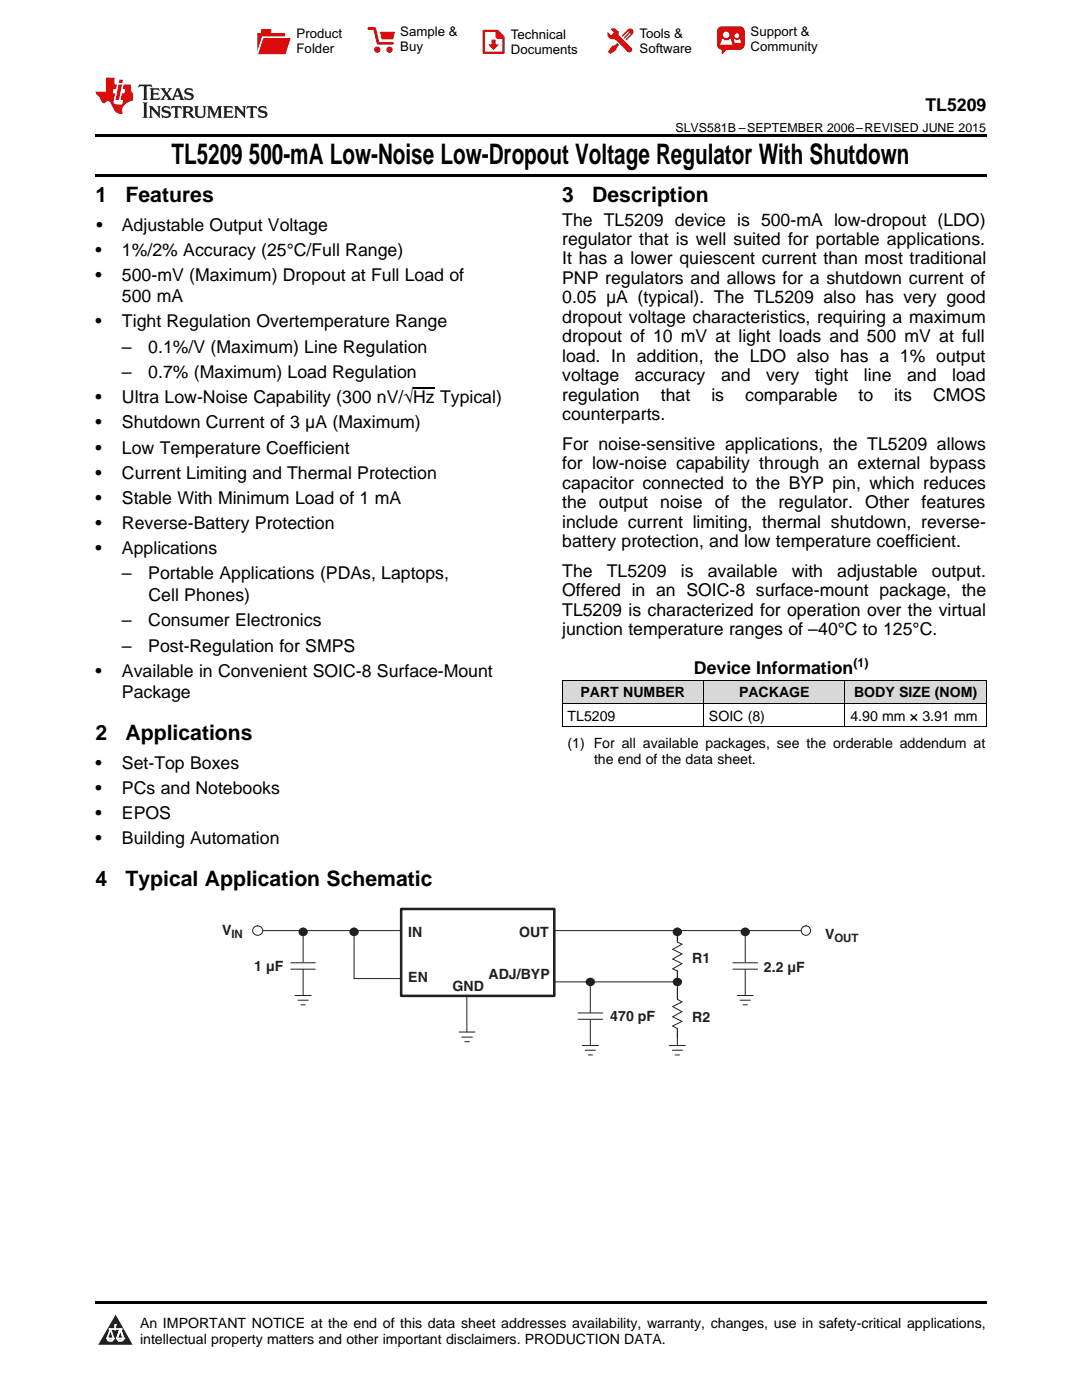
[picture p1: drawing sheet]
<svg xmlns="http://www.w3.org/2000/svg" width="216mm" height="279mm" viewBox="0 0 216 279" stroke-linecap="round" stroke-linejoin="round" font-family="sans-serif">
<defs><g id="words">
<g font-size="5.6">
<text x="34.2" y="32.8">TL5209</text>
<text x="49.7" y="32.8">500-mA Low-Noise Low-Dropout Voltage Regulator With Shutdown</text>
</g>
<g font-size="4.2">
<text x="19" y="40.4">1</text>
<text x="25" y="40.4">Features</text>
<text x="112.2" y="40.4">3</text>
<text x="118.2" y="40.4">Description</text>
<text x="19" y="147.7">2</text>
<text x="25" y="147.7">Applications</text>
<text x="19" y="176.9">4</text>
<text x="25" y="176.9">Typical Application Schematic</text>
</g>
<g font-size="3.5">
<text x="184.7" y="22.2">TL5209</text>
<text x="19.2" y="46.1">•</text>
<text x="24.3" y="46.1">Adjustable Output Voltage</text>
<text x="112.2" y="45">The TL5209 device is 500-mA low-dropout (LDO)</text>
<text x="19" y="51.1">•</text>
<text x="24.3" y="51.1">1%/2% Accuracy (25°C/Full Range)</text>
<text x="112.2" y="48.9">regulator that is well suited for portable applications.</text>
<text x="112.2" y="52.8">It has a lower quiescent current than most traditional</text>
<text x="19" y="56.1">•</text>
<text x="24.3" y="56.1">500-mV (Maximum) Dropout at Full Load of</text>
<text x="112.2" y="56.7">PNP regulators and allows for a shutdown current of</text>
<text x="19" y="65.3">•</text>
<text x="24.3" y="60.3">500 mA</text>
<text x="24.3" y="65.3">Tight Regulation Overtemperature Range</text>
<text x="112.2" y="60.5">0.05 μA (typical). The TL5209 also has very good</text>
<text x="112.2" y="64.4">dropout voltage characteristics, requiring a maximum</text>
<text x="24.3" y="70.4">–</text>
<text x="29.6" y="70.4">0.1%/V (Maximum) Line Regulation</text>
<text x="112.2" y="68.3">dropout of 10 mV at light loads and 500 mV at full</text>
<text x="24.3" y="75.5">–</text>
<text x="29.6" y="75.5">0.7% (Maximum) Load Regulation</text>
<text x="112.2" y="72.2">load. In addition, the LDO also has a 1% output</text>
<text x="112.2" y="76.1">voltage</text>
<text x="126.7" y="76.1">accuracy</text>
<text x="143.9" y="76.1">and</text>
<text x="152.9" y="76.1">very</text>
<text x="162.6" y="76.1">tight</text>
<text x="172.4" y="76.1">line</text>
<text x="181" y="76.1">and</text>
<text x="190" y="76.1">load</text>
<text x="19" y="80.5">•</text>
<text x="24.3" y="80.5">Ultra Low-Noise Capability (300 nV/√Hz Typical)</text>
<text x="112.2" y="79.9">regulation</text>
<text x="112.2" y="83.8">counterparts.</text>
<text x="131.9" y="79.9">that</text>
<text x="141.9" y="79.9">is</text>
<text x="148.7" y="79.9">comparable</text>
<text x="171.3" y="79.9">to</text>
<text x="178.5" y="79.9">its</text>
<text x="186.2" y="79.9">CMOS</text>
<text x="19" y="85.5">•</text>
<text x="24.3" y="85.5">Shutdown Current of 3 μA (Maximum)</text>
<text x="112.2" y="89.8">For noise-sensitive applications, the TL5209 allows</text>
<text x="19" y="90.5">•</text>
<text x="19" y="95.5">•</text>
<text x="24.3" y="90.5">Low Temperature Coefficient</text>
<text x="24.3" y="95.5">Current Limiting and Thermal Protection</text>
<text x="112.2" y="93.7">for low-noise capability through an external bypass</text>
<text x="19" y="100.5">•</text>
<text x="24.3" y="100.5">Stable With Minimum Load of 1 mA</text>
<text x="112.2" y="97.5">capacitor connected to the BYP pin, which reduces</text>
<text x="112.2" y="101.4">the output noise of the regulator. Other features</text>
<text x="19" y="105.6">•</text>
<text x="24.3" y="105.6">Reverse-Battery Protection</text>
<text x="112.2" y="105.3">include current limiting, thermal shutdown, reverse-</text>
<text x="19" y="110.6">•</text>
<text x="24.3" y="110.6">Applications</text>
<text x="112.2" y="109.2">battery protection, and low temperature coefficient.</text>
<text x="24.3" y="115.6">–</text>
<text x="29.6" y="115.6">Portable Applications (PDAs, Laptops,</text>
<text x="29.6" y="119.9">Cell Phones)</text>
<text x="112.2" y="115.1">The</text>
<text x="112.2" y="119">Offered in an SOIC-8 surface-mount package, the</text>
<text x="121.1" y="115.1">TL5209</text>
<text x="135.9" y="115.1">is</text>
<text x="141.2" y="115.1">available</text>
<text x="158" y="115.1">with</text>
<text x="167.1" y="115.1">adjustable</text>
<text x="186" y="115.1">output.</text>
<text x="24.3" y="125">–</text>
<text x="29.6" y="125">Consumer Electronics</text>
<text x="112.2" y="122.9">TL5209 is characterized for operation over the virtual</text>
<text x="24.3" y="130">–</text>
<text x="29.6" y="130">Post-Regulation for SMPS</text>
<text x="112.2" y="126.8">junction temperature ranges of –40°C to 125°C.</text>
<text x="19" y="135">•</text>
<text x="24.3" y="135">Available in Convenient SOIC-8 Surface-Mount</text>
<text x="138.5" y="134.5">Device Information</text>
<text x="24.3" y="139.3">Package</text>
<text x="19" y="153.4">•</text>
<text x="24.3" y="153.4">Set-Top Boxes</text>
<text x="19" y="158.4">•</text>
<text x="24.3" y="158.4">PCs and Notebooks</text>
<text x="19" y="163.4">•</text>
<text x="24.3" y="163.4">EPOS</text>
<text x="19" y="168.5">•</text>
<text x="24.3" y="168.5">Building Automation</text>
</g>
<g font-size="2.8">
<text x="113.2" y="143.8">TL5209</text>
<text x="115.8" y="139.2">PART NUMBER</text>
<text x="141.5" y="143.8">SOIC (8)</text>
<text x="147.5" y="139.2">PACKAGE</text>
<text x="169.7" y="143.8">4.90 mm × 3.91 mm</text>
<text x="170.4" y="139.2">BODY SIZE (NOM)</text>
<text x="113.2" y="149.3">(1) For all available packages, see the orderable addendum at</text>
<text x="118.5" y="152.5">the end of the data sheet.</text>
<text x="27.9" y="265">An IMPORTANT NOTICE at the end of this data sheet addresses availability, warranty, changes, use in safety-critical applications,</text>
<text x="27.9" y="268.2">intellectual property matters and other important disclaimers. PRODUCTION DATA.</text>
</g>
<g font-size="2.8" fill="#231f20">
<text x="44.3" y="186.7">V</text>
<text x="81.5" y="187">IN</text>
<text x="103.6" y="187">OUT</text>
<text x="164.6" y="187.3">V</text>
<text x="50.7" y="193.8">1 µF</text>
<text x="81.5" y="196.1">EN</text>
<text x="90.3" y="197.8">GND</text>
<text x="97.5" y="195.4">ADJ/BYP</text>
<text x="138.1" y="192.1">R1</text>
<text x="152.4" y="193.9">2.2 µF</text>
<text x="121.8" y="203.8">470 pF</text>
<text x="138.1" y="203.9">R2</text>
</g>
<g font-size="2.6">
<text x="59.2" y="7.6">Product</text>
<text x="59.2" y="10.6">Folder</text>
<text x="79.9" y="7.3">Sample &amp;</text>
<text x="79.9" y="10.2">Buy</text>
<text x="101.9" y="7.8">Technical</text>
<text x="101.9" y="10.8">Documents</text>
<text x="127.6" y="7.6">Tools &amp;</text>
<text x="127.6" y="10.6">Software</text>
<text x="149.8" y="7.2">Support &amp;</text>
<text x="149.8" y="10.2">Community</text>
</g>
<g font-size="2.5">
<text x="134.8" y="26.3">SLVS581B –SEPTEMBER 2006–REVISED JUNE 2015</text>
<text x="170.3" y="133.1">(1)</text>
</g>
<g font-size="2.3" fill="#231f20">
<text x="46.2" y="187.2">IN</text>
<text x="166.5" y="187.9">OUT</text>
</g>
</g></defs>
<g fill="#d8d8d8">
<path d="M112.2 135.8h28.2v4.6h-28.2z"/>
<path d="M140.4 135.8h28.2v4.6h-28.2z"/>
<path d="M168.6 135.8h28.2v4.6h-28.2z"/>
</g>
<path d="M23.1 262.4l3.4 6h-6.9z" fill="#231f20"/>
<path d="M21.4 267.1h1.2l-.3 .5h-.3a.55 .55 0 0 1-.6-.5z" fill-rule="evenodd" fill="#fff"/>
<path d="M21.4 267.1h1.2l-.3 .5h-.3a.55 .55 0 0 1-.6-.5z" fill="none" stroke="#231f20" stroke-width=".34"/>
<path d="M21.4 267.1l1.2 .1-.3 .4h-.5z" fill="none" stroke="#fff" stroke-width=".34"/>
<path d="M23 265.3h.1" fill="none" stroke="#fff" stroke-width=".34"/>
<path d="M23 264.4v.9z" fill="#fff"/>
<path d="M23 264.4v.9z" fill="none" stroke="#fff" stroke-width=".34"/>
<circle cx="23" cy="264.4" r=".17" fill="#fff"/>
<path d="M21.9 265.2h.1" fill="none" stroke="#fff" stroke-width=".34"/>
<path d="M21.9 265.2h2.3z" fill="#fff"/>
<path d="M21.9 265.2h2.3z" fill="none" stroke="#fff" stroke-width=".34"/>
<circle cx="24.2" cy="265.2" r=".17" fill="#fff"/>
<path d="M23.3 267.1h.1" fill="none" stroke="#fff" stroke-width=".34"/>
<path d="M24 265.2l-.7 1.9z" fill="#fff"/>
<path d="M24 265.2l-.7 1.9z" fill="none" stroke="#fff" stroke-width=".34"/>
<path d="M24 265.2l.7 1.9z" fill="#fff"/>
<path d="M24 265.2l.7 1.9z" fill="none" stroke="#fff" stroke-width=".34"/>
<path d="M24.6 267.1h.1" fill="none" stroke="#fff" stroke-width=".34"/>
<circle cx="21.4" cy="267.1" r=".17" fill="#fff"/>
<path d="M22.1 265.2l-.7 1.9z" fill="#fff"/>
<path d="M22.1 265.2l-.7 1.9z" fill="none" stroke="#fff" stroke-width=".34"/>
<path d="M22.1 265.2l.5 1.9z" fill="#fff"/>
<path d="M22.1 265.2l.5 1.9z" fill="none" stroke="#fff" stroke-width=".34"/>
<circle cx="22.6" cy="267.1" r=".17" fill="#fff"/>
<path d="M23.4 267.1h1.3a.65 .65 0 0 1-.7 .5 .65 .65 0 0 1-.6-.5z" fill-rule="evenodd" fill="#fff"/>
<path d="M23.4 267.1h1.3a.65 .65 0 0 1-.7 .5 .65 .65 0 0 1-.6-.5z" fill="none" stroke="#231f20" stroke-width=".34"/>
<path d="M23.4 267.1h1.3l-.4 .5h-.6z" fill="none" stroke="#fff" stroke-width=".34"/>
<path d="M23.3 267.1h.1" fill="none" stroke="#fff" stroke-width=".34"/>
<circle cx="24.7" cy="267.1" r=".17" fill="#fff"/>
<path d="M19 259.7h177.8v.5h-177.8z" fill="#000"/>
<path d="M135.2 186v22.6" fill="none" stroke="#231f20" stroke-width=".2"/>
<path d="M134.2 199.4h2v5.9h-2z" fill-rule="evenodd" fill="#fff"/>
<path d="M52.4 185.7h107.5M135.2 197.5v1.9l.9 .5-1.9 1 1.9 1-1.9 1 1.9 .9-1.9 1 1 .5v1.9" fill="none" stroke="#231f20" stroke-width=".2"/>
<path d="M80 181.4h30.6v17.4h-30.6z" fill-rule="evenodd" fill="#fff"/>
<path d="M80 181.4h30.6v17.4h-30.6z" fill="none" stroke="#231f20" stroke-width=".51"/>
<path d="M133.5 208.7h3.3M134.1 209.6h2.1M134.7 210.5h.9" fill="none" stroke="#231f20" stroke-width=".2"/>
<circle cx="135.2" cy="186" r=".72" fill="#231f20"/>
<circle cx="135.2" cy="186" r=".72" fill="none" stroke="#231f20" stroke-width=".34"/>
<circle cx="51.4" cy="185.8" r=".97" fill="#fff"/>
<circle cx="51.4" cy="185.8" r=".97" fill="none" stroke="#231f20" stroke-width=".2"/>
<circle cx="160.8" cy="185.7" r=".93" fill="#fff"/>
<g fill="none" stroke="#231f20" stroke-width=".2">
<path d="M58.9 198.7h3.2M59.5 199.6h2M60.5 186v12.7M93.2 198.8v7.2M60.1 200.5h.8M91.6 206h3.2M92.1 207h2.2M92.7 207.9h1"/>
<circle cx="160.8" cy="185.7" r=".93"/>
</g>
<circle cx="60.5" cy="186" r=".72" fill="#231f20"/>
<circle cx="60.5" cy="186" r=".72" fill="none" stroke="#231f20" stroke-width=".34"/>
<path d="M59 192.1h2.7v1.3h-2.7z" fill-rule="evenodd" fill="#fff"/>
<path d="M58 192.1h4.9M58 193.4h4.9" fill="none" stroke="#231f20" stroke-width=".2"/>
<circle cx="70.7" cy="186" r=".72" fill="#231f20"/>
<circle cx="70.7" cy="186" r=".72" fill="none" stroke="#231f20" stroke-width=".34"/>
<path d="M70.6 186v9.3h9.4M110.6 196h24.6M117.8 196v12.7M116.2 208.7h3.2M116.8 209.6h2M117.4 210.5h.8" fill="none" stroke="#231f20" stroke-width=".2"/>
<path d="M116.4 202.2h2.6v1.2h-2.6z" fill-rule="evenodd" fill="#fff"/>
<path d="M115.4 202.2h4.9M115.4 203.4h4.9" fill="none" stroke="#231f20" stroke-width=".2"/>
<circle cx="135.2" cy="196" r=".71" fill="#231f20"/>
<circle cx="135.2" cy="196" r=".71" fill="none" stroke="#231f20" stroke-width=".34"/>
<path d="M134.2 187.9h2v5.9h-2z" fill-rule="evenodd" fill="#fff"/>
<path d="M135.2 186.1v1.9l.9 .4-1.9 1.1 1.9 .9-1.9 1 1.9 .9-1.9 1 1 .5v1.9M147.1 198.7h3.2M147.7 199.6h2M148.7 186v12.7M148.3 200.5h.8" fill="none" stroke="#231f20" stroke-width=".2"/>
<circle cx="148.7" cy="186" r=".72" fill="#231f20"/>
<circle cx="148.7" cy="186" r=".72" fill="none" stroke="#231f20" stroke-width=".34"/>
<path d="M147.3 192.1h2.6v1.3h-2.6z" fill-rule="evenodd" fill="#fff"/>
<path d="M146.2 192.1h5M146.2 193.4h5" fill="none" stroke="#231f20" stroke-width=".2"/>
<circle cx="117.8" cy="196" r=".71" fill="#231f20"/>
<circle cx="117.8" cy="196" r=".71" fill="none" stroke="#231f20" stroke-width=".34"/>
<path d="M112.2 135.7h84.6M112.2 135.8v9.3M140.4 135.8v9.3M168.6 135.8v9.3M196.8 135.8v9.3M112.2 145h84.6M112.2 140.4h84.6" fill="none" stroke="#000" stroke-width=".2"/>
<path d="M19 34.8h177.8v.5h-177.8zM19 26.8h177.8v.6h-177.8z" fill="#000"/>
<path d="M27.7 16.9l-.1 .6 .6-.3h.5v.2v2.2l-.2 .4h1l-.2-.4v-2.2v-.2h.5l.6 .3-.2-.6zM29.9 17.6l.2 .4v1.6l-.2 .4h1.9l.1-.6a1.09 1.09 0 0 1-1.3 .1v-.6h.6l.4 .2v-.7l-.2 .2h-.8v-.6l.2-.1a1.01 1.01 0 0 1 1 .3l-.1-.6zM32 17.6l.9 1.2-1 1.2h.9l-.2-.3 .5-.7 .5 .7-.3 .3h1.7l-.2-.3 .1-.4h1l.1 .4-.2 .3h1l-.3-.4-.7-2h-.5l-1 2.2-.8-1.1 .9-1.1h-.9l.2 .2-.4 .7-.4-.7 .2-.2zM35.4 18l.4 1h-.8zM37 17.7a.66 .66 0 0 0-.2 .8 .66 .66 0 0 0 .6 .4l.7 .2 .1 .2a.8 .8 0 0 1-.7 .4 .8 .8 0 0 1-.7-.5l.1 .8 .2-.2a.94 .94 0 0 0 1.1 .1 .94 .94 0 0 0 .4-.9 1.48 1.48 0 0 0-1.3-.6v-.4a1.1 1.1 0 0 1 1.2 .2l-.2-.6-.2 .1-.5-.1zM28.5 20.4l.2 .4v2.3l-.2 .4h1l-.2-.4v-2.3l.2-.4zM29.7 21.2l.2 .4v1.5l-.2 .4h.8l-.3-.4 .1-1.3 1.6 1.8v-2l.2-.4h-.7l.2 .2v1.1l-1.2-1.3zM32.5 21.3a.66 .66 0 0 0-.2 .8 .66 .66 0 0 0 .6 .4l.6 .2 .2 .2a.8 .8 0 0 1-.8 .4 .8 .8 0 0 1-.7-.5l.2 .7 .2-.1a.94 .94 0 0 0 1 .1 .94 .94 0 0 0 .5-1 1.47 1.47 0 0 0-1.3-.6l-.1-.3a1.1 1.1 0 0 1 1.3 .2l-.2-.6-.2 .1-.5-.2zM34.3 21.2l-.2 .6a.64 .64 0 0 1 .8-.3v1.6l-.2 .4h1l-.3-.4 .1-1.6a.66 .66 0 0 1 .8 .3l-.2-.6zM36.3 21.2l.3 .4v1.5l-.3 .4h1l-.2-.2v-.7h.5l.1 .1a.8 .8 0 0 0 1.2 .7l-1-1a.62 .62 0 0 0 .6-.5 .62 .62 0 0 0-.6-.7zM37.1 21.5h.1a.48 .48 0 0 1 .6 0 .48 .48 0 0 1 .1 .6l-.2 .1-.6 .1zM38.7 21.2l.2 .2a2.29 2.29 0 0 0 .4 2 1.05 1.05 0 0 0 1.7-.7v-1.3l.2-.2h-.8l.2 .4v1.1a.61 .61 0 0 1-.6 .6 .61 .61 0 0 1-.6-.6v-1.1l.3-.4zM41.3 21.2l.3 .4v1.5l-.3 .4h.8l-.2-.4v-1.4l.8 1.9 .9-1.9v1.4l-.2 .4h.9l-.2-.4v-1.5l.2-.4h-.8l-.7 1.5-.6-1.5zM44.5 21.2l.2 .4v1.5l-.2 .4h1.9l.2-.6a1.1 1.1 0 0 1-1.4 .2v-.7h.6l.4 .2v-.6l-.2 .1-.8 .1v-.6l.2-.1a1.02 1.02 0 0 1 1.1 .2l-.2-.5zM46.7 21.2l.2 .4v1.5l-.2 .4h.8l-.3-.4 .1-1.3 1.6 1.8v-2l.2-.4h-.7l.2 .2v1.1l-1.2-1.3zM49.3 21.2l-.1 .6a.64 .64 0 0 1 .8-.3v1.6l-.3 .4h1l-.2-.4v-1.6a.66 .66 0 0 1 .8 .3l-.1-.6zM51.7 21.3a.66 .66 0 0 0-.2 .7 .66 .66 0 0 0 .7 .5l.6 .2 .1 .2a.8 .8 0 0 1-.7 .4 .8 .8 0 0 1-.7-.5l.1 .7 .2-.1a.94 .94 0 0 0 1.1 .1 .94 .94 0 0 0 .4-1 1.48 1.48 0 0 0-1.2-.6l-.1-.3a1.1 1.1 0 0 1 1.2 .2l-.2-.6-.1 .1-.6-.2z" fill="#231f20"/>
<path d="M21.1 15.5v2.8h-2v.4l.9 .9a.96 .96 0 0 0 1 1 .59 .59 0 0 1 .5-.4 .59 .59 0 0 1 .5 .3l.4 .8a1.61 1.61 0 0 0 2.1 1.3 1.63 1.63 0 0 1 1.1-2.2l.9-.3v-1.5a1.6 1.6 0 0 1-.4-1.7h-1.4l-.2 .9h.5l-.2 .8h-.5l-.2 1v.3h.5l-.2 .9h-.7a.74 .74 0 0 1-1-.6l.3-1.6h-.5l.2-.8h.5l.1-.9h-.4v-1.4zM23.7 16.9l-.7 3h.8l.6-3zM23.8 15.9l-.1 .7h.7l.2-.7z" fill="#ee1d23"/>
<g fill="#d60000">
<path d="M52.1 5.8h2v.8h2.8v4.2h-5.5v-4.2h.7z" fill-rule="evenodd"/>
<path d="M52.4 7.5h5.6l-1 3.3h-5.6z" fill-rule="evenodd"/>
</g>
<path d="M52.4 7.4h5.7l-.1 .1h-5.5l-1.1 3.3z" fill-rule="evenodd" fill="#fff"/>
<path d="M52.4 7.4h5.7l-.1 .1h-5.5l-1.1 3.3z" fill="none" stroke="#fff" stroke-width=".2"/>
<path d="M73.6 5.7h1.1l.7 2.9h2.9" fill="none" stroke="#d60000" stroke-width=".55"/>
<g fill="#d60000">
<path d="M75.8 6.3h3l-.4 1.6h-2.2z" fill-rule="evenodd"/>
<circle cx="75.3" cy="9.9" r=".62"/>
<circle cx="77.7" cy="9.9" r=".62"/>
</g>
<path d="M96.5 6.2h2.7l1.3 1.2v3.1h-4z" fill="none" stroke="#d60000" stroke-width=".44"/>
<g fill="#d60000">
<path d="M98.1 7.9h.8v1h.5l-.9 1.1-1-1v-.1h.6z" fill-rule="evenodd"/>
<path d="M98.9 6.2h.3l1.3 1.2v.4h-1.3l-.3-.4z" fill-rule="evenodd"/>
<path d="M121.9 5.7h.8l.7 .6 .1 .7 2.5 2.5-.8 .8-2.3-2.3-1.1-.2-.6-.6v-.8l.7 .6 .5-.4v-.2l-.5-.5z" fill-rule="evenodd"/>
<path d="M122.2 9.1h.4l.5-.5 .4 .4-.5 .5v.4l-1.2 .9-.5-.5z" fill-rule="evenodd"/>
<path d="M125.3 5.9a.67 .67 0 0 1 .9 0 .67 .67 0 0 1 0 .9z" fill-rule="evenodd"/>
<path d="M125.3 5.9l.9 .9-1.2 1.2h-.2v-.2l1-.9v-.2h-.2l-.9 1h-.2v-.2l.9-1 .1-.2h-.3l-.9 1h-.2v-.2z" fill-rule="evenodd"/>
<circle cx="125.6" cy="9.9" r=".54"/>
</g>
<path d="M123.3 6.3v.7" fill="none" stroke="#d60000" stroke-width=".2"/>
<g fill="#d60000">
<path d="M143.4 5.5l.6-.2h3.6a.95 .95 0 0 1 1 .9v2.8a.95 .95 0 0 1-1 .9h-3.6a.95 .95 0 0 1-.9-.9v-2.8z" fill-rule="evenodd"/>
<path d="M144 9.9h.9l-.7 .9h-.2z" fill-rule="evenodd"/>
</g>
<g fill="#fff">
<path d="M146.6 8.6h1.3z"/>
<path d="M144.1 7.8h.3l.1 .2h.8l.2-.2h.3l.4 1.1h-2.5z" fill-rule="evenodd"/>
<path d="M146.4 7.8h.3l.1 .2h.5l.2-.2h.2l.2 .8h-1.3z" fill-rule="evenodd"/>
<circle cx="144.9" cy="6.9" r=".65"/>
<circle cx="147" cy="7.1" r=".48"/>
</g>
<path d="M82.4 77.4h4.3" fill="none" stroke="#000" stroke-width=".25"/>
<use href="#words"/>
</svg>
